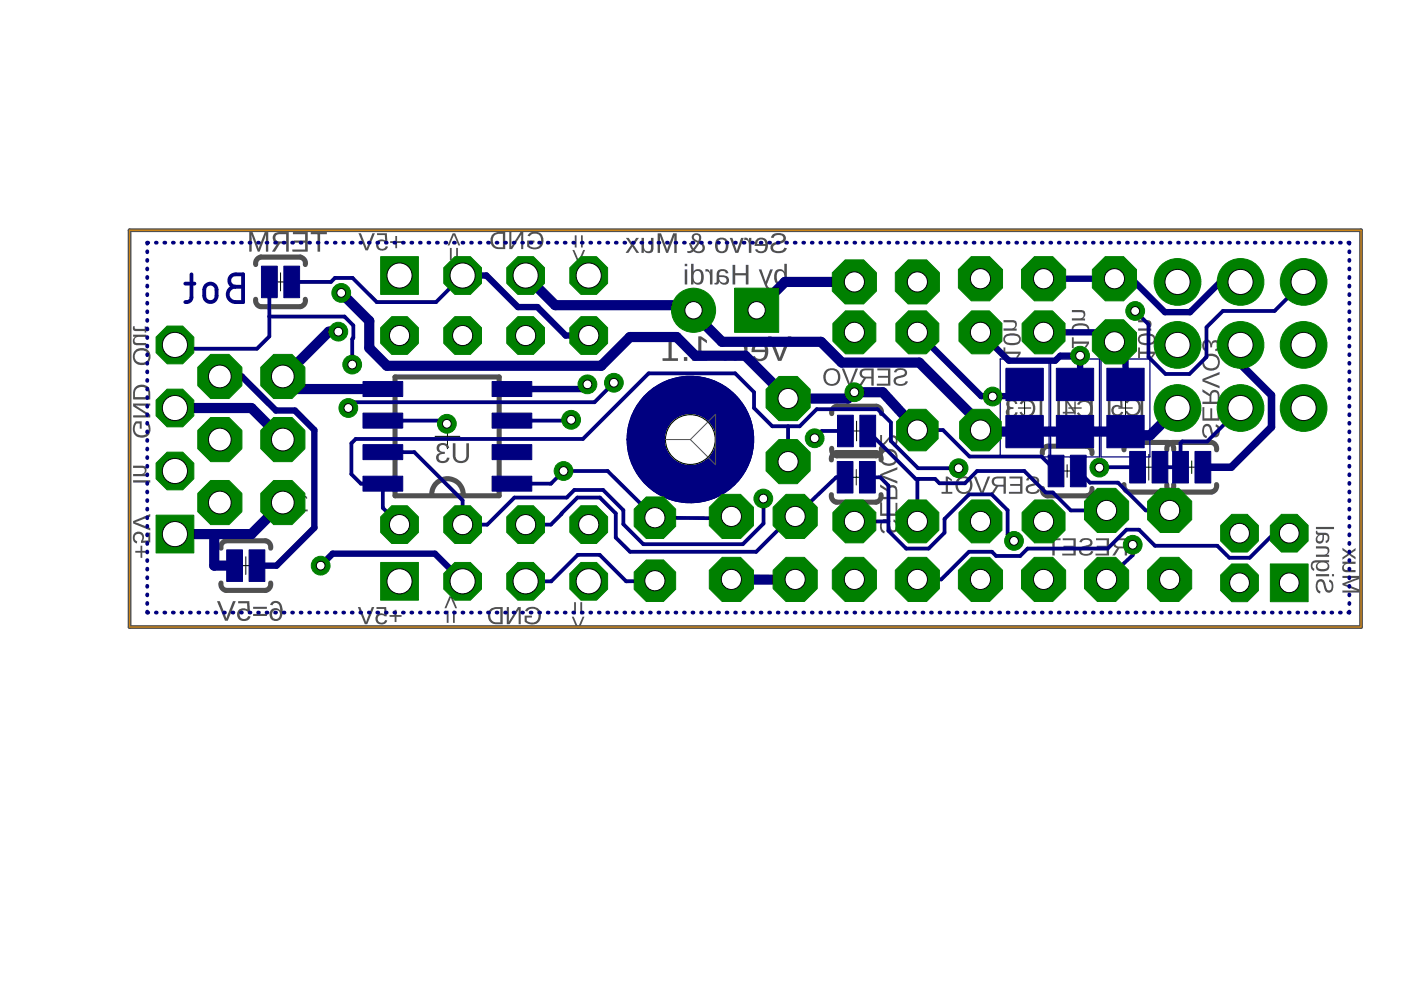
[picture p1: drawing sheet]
<svg xmlns="http://www.w3.org/2000/svg" width="297mm" height="210mm" viewBox="0 0 297 210" stroke-linecap="round" stroke-linejoin="round" font-family="sans-serif">
<g fill="none" stroke="#000" stroke-width=".21">
<path d="M57.6 59.8h3.8M59.5 57.8v3.9M92.2 92.5h5.3M94.9 89.9v5.2M179.5 91.4h4.2M181.5 99.6v3.2M181.6 89.3v4.2M215.9 86.5h2.7M217.2 85.2v2.6M224.9 99.9h2.7M226.3 98.5v2.7M226.6 86.5h2.7"/>
<path d="M227.9 85.2v2.6M237.2 86.5h2.9M238.6 85.1v2.8M240.9 99.1h5.4M243.6 96.4v5.4M251.3 99.1h2.7M252.7 97.7v2.7M50.2 119.9h3.8M52.1 118v3.8M179.9 101.2h3.3"/>
</g>
<g fill="#505050">
<path d="M163.7 49.8l-.3 .6 .6 .1a1.22 1.22 0 0 1 2.1-.2 .9 .9 0 0 1-1.2 .9l-.2 .1a1.2 1.2 0 0 0-1.3 1.1 1.2 1.2 0 0 0 1.3 1.3 1.72 1.72 0 0 0 2.1-1.1l-.5-.1a1.4 1.4 0 0 1-2.4 .2 1.03 1.03 0 0 1 1.3-1 1.19 1.19 0 0 0 1.2-.6 1.19 1.19 0 0 0-.2-1.4 2.42 2.42 0 0 0-2.5 .1zM160.3 50.8l-.3 .8v.5h2.3a.93 .93 0 0 1-.6 1.1 .93 .93 0 0 1-1.2-.4l-.4 .1a1.51 1.51 0 0 0 1.9 .7 1.51 1.51 0 0 0 .8-2 1.42 1.42 0 0 0-1-1.2 1.42 1.42 0 0 0-1.5 .4zM160.8 51a.87 .87 0 0 1 1-.1 .87 .87 0 0 1 .5 .8h-1.8zM157.8 50.4v.5a.8 .8 0 0 1 .8 .2 .8 .8 0 0 1 .2 .9v1.6h.5v-3.2h-.5v.7a.76 .76 0 0 0-1-.7zM154.7 50.4l1.2 3.2h.6l1.2-3.2h-.6l-.9 2.8-.9-2.8zM151.9 50.8a1.74 1.74 0 0 0 1.1 2.9 1.38 1.38 0 0 0 1.4-1.7 1.47 1.47 0 0 0-.8-1.5 1.47 1.47 0 0 0-1.7 .3zM152.5 50.9a.94 .94 0 0 1 1.1 .1 .94 .94 0 0 1 .3 1 .93 .93 0 0 1-.9 1.3 .93 .93 0 0 1-.8-1.3l.1-.8zM146.9 49.7a.98 .98 0 0 0-.2 1 .98 .98 0 0 0 .9 .6l.3 .1-.9 1.3-.5-1.3-.4 .2 .6 1.4-.4 .2h-.6v.4h.7l.6-.3a1.53 1.53 0 0 0 2.4-.4 1.34 1.34 0 0 0-1-1.6l.1-.2a1.08 1.08 0 0 0-.1-1.4 1.08 1.08 0 0 0-1.5 0zM147.3 49.9a.64 .64 0 0 1 .8 .1 .64 .64 0 0 1 0 .8l-.1 .3a.83 .83 0 0 1-.7-1.2zM148.3 51.6a.89 .89 0 0 1 .5 1.4 .89 .89 0 0 1-1.5 0zM139.4 49.5v4.1h.5v-3.6l1.3 3.6h.4l1.4-3.6v3.6h.5v-4.1h-.8l-1.3 3.5-1.2-3.5zM136 50.4v3.2h.5v-.5a1.07 1.07 0 0 0 1.2 .5 1.07 1.07 0 0 0 .8-1v-2.2h-.5v2.1a.77 .77 0 0 1-.8 .8 .77 .77 0 0 1-.7-1v-1.9zM132.7 50.4l1.1 1.6-1.2 1.6h.6l.9-1.3 .8 1.3h.6l-1.1-1.6 1.1-1.6h-.6l-.8 1.3-.8-1.3z"/>
<path d="M164.6 57.3a2.22 2.22 0 0 0 .3 3 1.1 1.1 0 0 0 1.4-.5v.5h.5v-4.4h-.5v1.7a1.15 1.15 0 0 0-1.7-.3zM165 57.6a.91 .91 0 0 1 1.1 .1 .91 .91 0 0 1 .2 1 .86 .86 0 0 1-.3 1.1 .86 .86 0 0 1-1.1-.1 2.34 2.34 0 0 1 .1-2.1zM160.9 57.1l1.2 3.2a1.33 1.33 0 0 0 1.6 1.2v-.4h-.3a.98 .98 0 0 1-.8-.8l1.3-3.2h-.6l-1 2.6-.9-2.6zM155.3 56.2v4.1h.6v-1.9h2.2v1.9h.6v-4.1h-.6v1.7h-2.2v-1.7zM152.2 57.3l-.2 .5-.1 1.9-.1 .2-.3 .1v.3a.64 .64 0 0 0 .7 0 .64 .64 0 0 0 .3-.6 1.15 1.15 0 0 0 1 .7 1.15 1.15 0 0 0 1-.7 1.1 1.1 0 0 0-1.3-1.3h-.7a.73 .73 0 0 1 .5-.9 .73 .73 0 0 1 .9 .5l.5-.1a1.39 1.39 0 0 0-2.2-.6zM152.5 58.7h.6a.65 .65 0 0 1 .9 .4 .65 .65 0 0 1-.5 .9 1.02 1.02 0 0 1-1-1.3zM149.6 57.1v.5a.8 .8 0 0 1 .8 .2 .8 .8 0 0 1 .1 .8v1.7h.6v-3.2h-.5l-.1 .7a.76 .76 0 0 0-.9-.7zM146.5 55.9v4.4h.5v-.5a1.22 1.22 0 0 0 1.6 .4 1.22 1.22 0 0 0 .6-1.5 1.26 1.26 0 0 0-.4-1.3 1.26 1.26 0 0 0-1.4-.2l-.4 .4v-1.7zM147.4 57.6a.79 .79 0 0 1 .9 0 .79 .79 0 0 1 .3 .8v.7a.8 .8 0 0 1-.8 .9 .8 .8 0 0 1-.7-1v-1zM145.2 55.9v.5h.5v-.5zM145.2 57.1v3.2h.5v-3.2z"/>
<path d="M162.8 71.3l2.1 5.2h.8l2.1-5.2h-.7l-1.8 4.6-1.7-4.6zM159.8 73l-.4 .9-.1 .8h2.9a1.16 1.16 0 0 1-.7 1.3 1.16 1.16 0 0 1-1.5-.5l-.5 .1a1.84 1.84 0 0 0 2.2 .9 1.84 1.84 0 0 0 1.2-2 1.8 1.8 0 0 0-1-1.9 1.8 1.8 0 0 0-2.1 .4zM160.4 73.2a1.09 1.09 0 0 1 1.2-.2 1.09 1.09 0 0 1 .6 1.1h-2.2zM156.6 72.5v.6a1 1 0 0 1 1 .3 1 1 0 0 1 .2 1v2.1h.7v-4h-.6l-.1 .8a.96 .96 0 0 0-1.2-.8zM155.5 75.7v.8h.7v-.8zM153.4 72.5v.8h.7v-.8zM153.4 75.7v.8h.7v-.8zM148 71.3v4.6h-1.2v.6h3.2v-.6h-1.3v-4l1.2 .9v-.6l-1.2-.9zM145 75.7v.8h.7v-.8zM141.7 71.3v4.6h-1.2v.6h3.2v-.6h-1.3v-4l1.2 .9v-.6l-1.2-.9z"/>
<path d="M65.9 49.2v.5h1.4v3.7h.6v-3.7h1.4v-.5zM62.1 49.2v.5h2.6v1.3h-2.4v.4h2.4v1.5h-2.7v.5h3.3v-4.2zM58.2 49.5a1.18 1.18 0 0 0-.3 1.2 1.18 1.18 0 0 0 .9 .9l-1.2 1.8h.7l1.1-1.8h1.3v1.8h.5v-4.2h-2.3zM58.6 49.8l.5-.1h1.6v1.5h-1.4a.78 .78 0 0 1-.8-.4 .78 .78 0 0 1 .1-1zM52.8 49.2v4.2h.5v-3.7l1.4 3.7h.3l1.4-3.7v3.7h.5v-4.2h-.8l-1.3 3.5-1.2-3.5z"/>
<path d="M189.8 78.4l-.3 .5 .5 .1a1.02 1.02 0 0 1 .9-.6 1.02 1.02 0 0 1 .9 .6 1.59 1.59 0 0 1-1.5 .8 1.01 1.01 0 0 0-.9 1.1 1.01 1.01 0 0 0 1.2 .9h.4a1.39 1.39 0 0 0 1.5-.9l-.5-.1a1.23 1.23 0 0 1-2 .2 .9 .9 0 0 1 1-.9 1.08 1.08 0 0 0 1.2-1.6 1.92 1.92 0 0 0-2.4-.1zM186 78.1v.4h2.3v1.2h-2.1v.4h2.1v1.3h-2.4v.4h2.9v-3.7zM182.6 78.4a1.04 1.04 0 0 0-.3 1.1 1.04 1.04 0 0 0 .8 .7l-1 1.6h.6l.9-1.6h1.1v1.6h.5v-3.7h-2zM183 78.7l.3-.2h1.4v1.4h-1.1a.69 .69 0 0 1-.8-.4 .69 .69 0 0 1 .2-.8zM178.4 78.1l1.5 3.7h.5l1.5-3.7h-.5l-1.2 3.2-1.2-3.2zM175.1 78.5a1.91 1.91 0 0 0-.1 2.7 1.91 1.91 0 0 0 2.8 0 1.91 1.91 0 0 0-.1-2.6 1.91 1.91 0 0 0-2.6-.1zM175.4 78.9a1.44 1.44 0 0 1 2.3 .7 1.44 1.44 0 0 1-1.6 1.8 1.57 1.57 0 0 1-.7-2.5z"/>
<path d="M57.7 127.6l-.4 .6 .5 .1a.83 .83 0 0 1 .9-.4 .83 .83 0 0 1 .6 .9l.1 .7a1.28 1.28 0 0 0-1.7-.4 1.28 1.28 0 0 0-.5 1.7 1.4 1.4 0 0 0 1.7 .8 1.4 1.4 0 0 0 1-1.5 2.2 2.2 0 0 0-1.1-2.7zM57.9 129.6a.91 .91 0 0 1 1.3 0 .91 .91 0 0 1-.1 1.3 .85 .85 0 0 1-1.1 .2 .85 .85 0 0 1-.3-1.1zM53.7 128.7v.4h2.9v-.4zM53.7 130.2v.4h2.9v-.4zM50.5 127.5v.4h1.9l.1 1.3a1.4 1.4 0 0 0-2.3 1 1.4 1.4 0 0 0 2.1 1.4l.6-.4 .2-.5-.5-.1a.93 .93 0 0 1-1.4 .4 .93 .93 0 0 1-.1-1.4 .93 .93 0 0 1 1.4 .1h.5l-.1-2.2zM46 127.5l1.7 4.1h.6l1.7-4.1h-.6l-1.4 3.6-1.4-3.6z"/>
<path d="M216.5 85.1l-.3 .5 .5 .1a1.29 1.29 0 0 1 1.6-.5 1.29 1.29 0 0 1 .7 1.7 1.26 1.26 0 0 1-1.1 1.1 1.26 1.26 0 0 1-1.3-.7l-.4 .2a1.83 1.83 0 0 0 2.4 .7 1.83 1.83 0 0 0 .8-2.4 1.85 1.85 0 0 0-2.9-.7zM213.6 84.9a.9 .9 0 0 0-.2 1 .9 .9 0 0 0 .7 .6 .98 .98 0 0 0-.8 1.2 .98 .98 0 0 0 1.2 .7l.6-.1 .5-.3 .2-.6h-.5a.75 .75 0 0 1-1 .7 .75 .75 0 0 1-.3-1.2l.9-.2v-.4a.69 .69 0 0 1-1-.3 .69 .69 0 0 1 .4-.9l.7 .1 .2 .5 .5-.1a1.25 1.25 0 0 0-2.1-.7z"/>
<path d="M212.8 73.7v2.2h.3v-.9h2.8l-.5 .8h.4l.6-.8v-.4h-3.3v-.9zM213 71.2a1.25 1.25 0 0 0-.1 1.4 1.25 1.25 0 0 0 1.2 .6 1.81 1.81 0 0 0 2.3-1 1.26 1.26 0 0 0-1.4-1.5l-1.2 .1zM213.2 71.5a2.81 2.81 0 0 1 2.7 0 .83 .83 0 0 1 0 .9 .83 .83 0 0 1-1 .3 1.4 1.4 0 0 1-1.8-.8zM212.8 67.9v.4h1.7a.67 .67 0 0 1 .7 .8 .67 .67 0 0 1-.8 .5h-1.6v.5h2.7v-.4h-.4a.94 .94 0 0 0 .5-1.1 .94 .94 0 0 0-1-.7z"/>
<path d="M228.7 85.2l-.3 .5 .4 .2a1.29 1.29 0 0 1 1.7-.6 1.29 1.29 0 0 1 .6 1.7 1.26 1.26 0 0 1-1 1.1 1.26 1.26 0 0 1-1.4-.7l-.4 .2a1.83 1.83 0 0 0 2.5 .8 1.83 1.83 0 0 0 .8-2.5 1.85 1.85 0 0 0-2.9-.7zM225.8 84.9v2.4h-.5v.4h.5v.8h.5v-.8h1.7v-.4l-1.7-2.4zM226.3 85.4l1.3 1.9h-1.3z"/>
<path d="M227.3 71.5v2.3h.4v-.9h2.8l-.6 .8h.4l.6-.9v-.4h-3.2v-.9zM227.5 69a1.25 1.25 0 0 0-.1 1.4 1.25 1.25 0 0 0 1.2 .6 1.81 1.81 0 0 0 2.3-.9 1.26 1.26 0 0 0-1.4-1.5h-1.2zM227.8 69.3a2.81 2.81 0 0 1 2.6 0 .83 .83 0 0 1 0 1 .83 .83 0 0 1-.9 .3 1.4 1.4 0 0 1-1.9-.8zM227.3 65.7v.5h1.7a.67 .67 0 0 1 .7 .7 .67 .67 0 0 1-.8 .6h-1.6v.5h2.8v-.5h-.5a.94 .94 0 0 0 .5-1.1 .94 .94 0 0 0-1-.7z"/>
<path d="M238.9 84.9l-.3 .5 .5 .1a1.29 1.29 0 0 1 1.6-.5 1.29 1.29 0 0 1 .7 1.7 1.26 1.26 0 0 1-1.1 1.1 1.26 1.26 0 0 1-1.3-.7l-.5 .2a1.83 1.83 0 0 0 2.5 .7 1.83 1.83 0 0 0 .8-2.4 1.85 1.85 0 0 0-2.9-.7zM235.8 84.5v.4h1.7l.1 1.2a1.23 1.23 0 0 0-2 1 1.23 1.23 0 0 0 1.9 1l.4-.3 .2-.4-.4-.1a.81 .81 0 0 1-1.2 .4 .81 .81 0 0 1-.2-1.3 .81 .81 0 0 1 1.3 .1h.4l-.1-2z"/>
<path d="M241.3 73.7v2.2h.4v-.9h2.8l-.6 .8h.4l.6-.8v-.4h-3.2v-.9zM241.5 71.2a1.25 1.25 0 0 0-.1 1.4 1.25 1.25 0 0 0 1.3 .6 1.81 1.81 0 0 0 2.3-1 1.26 1.26 0 0 0-1.4-1.5l-1.3 .1zM241.8 71.5a2.81 2.81 0 0 1 2.7 0 .83 .83 0 0 1-.1 .9 .83 .83 0 0 1-.9 .3 1.4 1.4 0 0 1-1.9-.8zM241.3 67.9v.4h1.8a.67 .67 0 0 1 .7 .8 .67 .67 0 0 1-.9 .5h-1.6v.5h2.8v-.4h-.5a.94 .94 0 0 0 .5-1.1 .94 .94 0 0 0-.9-.7z"/>
<path d="M217.8 101.3l-.3 .5 .5 .1a1.02 1.02 0 0 1 .9-.5 1.02 1.02 0 0 1 1 .5 1.59 1.59 0 0 1-1.6 .8 1.01 1.01 0 0 0-.9 1.2 1.01 1.01 0 0 0 1.2 .8h.4a1.39 1.39 0 0 0 1.5-.9l-.5-.1a1.23 1.23 0 0 1-2 .2 .9 .9 0 0 1 1.1-.9 1.08 1.08 0 0 0 1.1-1.6 1.92 1.92 0 0 0-2.4-.1zM214 101v.4h2.3v1.2h-2.1v.4h2.1v1.3h-2.4v.4h2.9v-3.7zM210.6 101.3a1.04 1.04 0 0 0-.3 1.1 1.04 1.04 0 0 0 .8 .7l-1 1.6h.6l.9-1.5h1.2v1.5h.5v-3.7l-2.1 .1zM211 101.6l.3-.1 1.5-.1v1.4h-1.2a.69 .69 0 0 1-.8-.4 .69 .69 0 0 1 .2-.8zM206.5 101l1.4 3.7h.6l1.4-3.7h-.5l-1.2 3.2-1.2-3.2zM203.2 101.4a1.91 1.91 0 0 0-.2 2.8 1.91 1.91 0 0 0 2.8-.1 1.91 1.91 0 0 0-.1-2.6 1.91 1.91 0 0 0-2.5-.1zM203.4 101.8a1.44 1.44 0 0 1 2.3 .7 1.44 1.44 0 0 1-1.6 1.8 1.57 1.57 0 0 1-.7-2.5zM200.5 101v3.3h-.9v.4h2.3v-.4h-.9v-2.8l.8 .6v-.5l-.9-.6z"/>
<path d="M96 94v2.6a1.72 1.72 0 0 0 1.7 1.6 1.72 1.72 0 0 0 1.7-1.6v-2.6h-.5v2.6a1.15 1.15 0 0 1-1.2 1.1 1.15 1.15 0 0 1-1.1-1.2v-2.5zM92.9 94.2a1.03 1.03 0 0 0-.3 1.1 1.03 1.03 0 0 0 .8 .7 1.11 1.11 0 0 0-.9 1.3 1.11 1.11 0 0 0 1.4 .9 1.27 1.27 0 0 0 1.4-1.1l-.5-.1a.85 .85 0 0 1-1.2 .8 .85 .85 0 0 1-.3-1.4l1-.2v-.4a.8 .8 0 0 1-1-.3 .8 .8 0 0 1 .2-1.1 .83 .83 0 0 1 1.2 .6h.5a1.44 1.44 0 0 0-2.3-.8z"/>
<path d="M255.4 90a1.99 1.99 0 0 0 .1 2.8l.3 .1 .1-.5a1.23 1.23 0 0 1-.2-2 .9 .9 0 0 1 .9 1.1 1.08 1.08 0 0 0 1.6 1.1 1.84 1.84 0 0 0-.1-2.5l-.3-.1-.1 .4a1.02 1.02 0 0 1 .6 1 1.02 1.02 0 0 1-.6 .9 1.59 1.59 0 0 1-.8-1.6 .98 .98 0 0 0-1.5-.7zM254.9 86.3v2.9h3.7v-2.8h-.4v2.3h-1.2v-2.1h-.4v2.1h-1.3v-2.4zM254.9 82.5v.6l1.5 .9v1.2h-1.5v.5h3.7v-1.8a1.06 1.06 0 0 0-.9-1.2 1.06 1.06 0 0 0-1.2 .9zM257 83.4a.68 .68 0 0 1 .8-.2 .68 .68 0 0 1 .4 .8v1.2h-1.4l.1-1.5zM254.9 80.3v.6l3.7 1.4v-.5l-3.2-1.2 3.2-1.2v-.5zM255.3 75.6a1.9 1.9 0 0 0 .1 2.5 1.9 1.9 0 0 0 2.5 .2 1.9 1.9 0 0 0 .2-2.8 1.9 1.9 0 0 0-2.8 .1zM255.7 75.8a1.51 1.51 0 0 1 1.7-.2 1.51 1.51 0 0 1 .8 1.5 1.49 1.49 0 0 1-1.7 1 1.49 1.49 0 0 1-1.2-1.6zM255.2 72.3a1.37 1.37 0 0 0 .7 2.2v-.5a.75 .75 0 0 1-.7-1 .75 .75 0 0 1 1.2-.3l.2 .9h.4a.69 .69 0 0 1 .3-.9 .69 .69 0 0 1 .9 .4l-.1 .7-.5 .2 .1 .5a1.2 1.2 0 0 0 .9-1.2 1.2 1.2 0 0 0-.9-1.2l-.6 .2-.3 .6a.92 .92 0 0 0-.6-.9 .92 .92 0 0 0-1 .3z"/>
<path d="M236.3 114.4a1.04 1.04 0 0 0-.3 1.1 1.04 1.04 0 0 0 .9 .7l-1.1 1.6h.6l.9-1.5h1.2v1.5h.5v-3.7l-2 .1zM236.7 114.7l.3-.1 1.5-.1v1.4h-1.2a.69 .69 0 0 1-.8-.4 .69 .69 0 0 1 .2-.8zM232.4 114.1v.4h2.2v1.2h-2.1v.4h2.1v1.3h-2.3v.4h2.8v-3.7zM229.1 114.4l-.3 .5 .5 .1a1.02 1.02 0 0 1 .9-.5 1.02 1.02 0 0 1 1 .5 1.59 1.59 0 0 1-1.6 .8 1.01 1.01 0 0 0-.9 1.2 1.01 1.01 0 0 0 1.2 .8h.4a1.39 1.39 0 0 0 1.5-.9l-.5-.1a1.23 1.23 0 0 1-2 .2 .9 .9 0 0 1 1.1-.9 1.08 1.08 0 0 0 1.1-1.6 1.92 1.92 0 0 0-2.4-.1zM225.3 114.1v.4h2.3v1.2h-2.1v.4h2.1v1.3h-2.4v.4h2.9v-3.7zM221.9 114.1v.4h1.2v3.3h.5v-3.3h1.3v-.4z"/>
<path d="M187.1 110.2a1.99 1.99 0 0 0 .1 2.8l.3 .1 .1-.5a1.23 1.23 0 0 1-.2-2 .9 .9 0 0 1 .9 1.1 1.08 1.08 0 0 0 1.6 1.1 1.84 1.84 0 0 0-.1-2.6l-.3-.1-.1 .5a1.02 1.02 0 0 1 .5 .9 1.02 1.02 0 0 1-.5 .9 1.59 1.59 0 0 1-.8-1.5 .98 .98 0 0 0-1.5-.7zM186.6 106.5v2.9h3.7v-2.8h-.4v2.3h-1.2v-2.1h-.4v2.1h-1.3v-2.4zM186.6 102.7v.6l1.5 .9v1.2h-1.5v.4h3.7v-1.7a1.06 1.06 0 0 0-.9-1.2 1.06 1.06 0 0 0-1.2 .8zM188.7 103.6a.68 .68 0 0 1 .8-.2 .68 .68 0 0 1 .4 .8v1.2h-1.4v-1.5zM186.6 100.5v.5l3.7 1.5v-.5l-3.2-1.2 3.2-1.2v-.6zM187 95.8a1.9 1.9 0 0 0 0 2.5 1.9 1.9 0 0 0 2.6 .2 1.9 1.9 0 0 0 .2-2.8 1.9 1.9 0 0 0-2.8 .1zM187.4 96a1.51 1.51 0 0 1 1.7-.3 1.51 1.51 0 0 1 .8 1.6 1.49 1.49 0 0 1-1.7 1 1.49 1.49 0 0 1-1.2-1.6zM186.6 92.2v2.4a3.2 3.2 0 0 0 2-1.5 .72 .72 0 0 1 1.2-.1 .72 .72 0 0 1-.5 1.1l.1 .5a1.19 1.19 0 0 0 .9-1.2 1.19 1.19 0 0 0-1-1.1 2.86 2.86 0 0 0-1.8 1.4l-.5 .4v-1.9z"/>
</g>
<path d="M213.8 84.5v4M220.7 84.6v3.9M224.5 84.5v4M231.4 84.6v3.9M235.2 84.5v4M242.1 84.6v3.9" fill="none" stroke="#505050" stroke-width=".55"/>
<g fill="#505050" stroke="#505050" stroke-width=".21">
<path d="M213.4 80.8h7.6v3.9h-7.6z"/>
<path d="M213.4 88.4h7.6v3.9h-7.6z"/>
<path d="M224.1 80.8h7.6v3.9h-7.6z"/>
<path d="M224.1 88.4h7.6v3.9h-7.6z"/>
<path d="M234.8 80.8h7.6v3.9h-7.6z"/>
<path d="M234.8 88.4h7.6v3.9h-7.6z"/>
<path d="M78.5 101.2h4.8v2.7h-4.8z"/>
<path d="M78.5 94.6h4.8v2.6h-4.8z"/>
<path d="M78.5 87.9h4.8v2.6h-4.8z"/>
<path d="M78.5 81.2h4.8v2.6h-4.8z"/>
<path d="M106.4 81.2h4.8v2.6h-4.8z"/>
<path d="M106.4 87.9h4.8v2.6h-4.8z"/>
<path d="M106.4 94.6h4.8v2.6h-4.8z"/>
<path d="M106.4 101.2h4.8v2.7h-4.8z"/>
</g>
<path d="M83.8 79.9v25.2M105.8 79.9v25.2" fill="none" stroke="#505050" stroke-width="1.1"/>
<g fill="#505050">
<path d="M63.8 104.8h.5l.8 .6v.4l-.8-.6v2.8h.9v.4h-2.3v-.4h.9z"/>
<path d="M83.8 50v1.1h-1.1v.4h1.1v1.1h.4v-1.1h1.1v-.4h-1.1v-1.1zM79.9 49.4v.4h1.7l.1 1.2a1.23 1.23 0 0 0-2 1 1.23 1.23 0 0 0 1.9 1l.4-.3 .2-.4-.4-.1a.81 .81 0 0 1-1.2 .4 .81 .81 0 0 1-.2-1.3 .81 .81 0 0 1 1.3 .1h.4l-.1-2zM76 49.4l1.5 3.7h.5l1.5-3.7h-.5l-1.3 3.3-1.2-3.3z"/>
<path d="M83.7 129.3v1.1h-1.1v.4h1.1v1.1h.4v-1.1h1.1v-.4h-1.1v-1.1zM79.8 128.7v.4h1.7v1.2a1.23 1.23 0 0 0-1.9 .9 1.23 1.23 0 0 0 1.9 1.1l.4-.3 .2-.5h-.5a.81 .81 0 0 1-1.2 .3 .81 .81 0 0 1-.1-1.2 .81 .81 0 0 1 1.2 .1h.5l-.1-2zM75.9 128.7l1.5 3.7h.5l1.5-3.7h-.6l-1.2 3.2-1.2-3.2z"/>
<path d="M111.7 129l-.4 .5 .5 .2a1.34 1.34 0 0 1 1.7-.5 1.34 1.34 0 0 1 .7 1.6 1.46 1.46 0 0 1-2.5 .8v-.7h1.1v-.4h-1.6v1.3a1.99 1.99 0 0 0 2.9 .2 1.99 1.99 0 0 0 .1-2.9 2.13 2.13 0 0 0-2.5-.1zM107.5 128.7v3.7h.5l2-3.1v3.1h.4v-3.7h-.6l-1.9 3.1v-3.1zM104 129.2a1.86 1.86 0 0 0-.5 2 1.86 1.86 0 0 0 1.7 1.2h1.4v-3.7a3.5 3.5 0 0 0-2.6 .5zM104.3 129.5l.8-.4h1v2.9h-.8a1.46 1.46 0 0 1-1.3-1 1.46 1.46 0 0 1 .3-1.5z"/>
<path d="M112.2 49.5l-.3 .5 .4 .1a1.34 1.34 0 0 1 1.7-.4 1.34 1.34 0 0 1 .7 1.6 1.46 1.46 0 0 1-2.5 .8v-.7h1.1v-.4h-1.5v1.3a1.99 1.99 0 0 0 2.8 .2 1.99 1.99 0 0 0 .1-2.9 2.13 2.13 0 0 0-2.5-.1zM108 49.2v3.6h.6l1.9-3.1v3.1h.4v-3.6h-.5l-2 3.1v-3.1zM104.5 49.6a1.86 1.86 0 0 0-.4 2.1 1.86 1.86 0 0 0 1.7 1.1h1.3v-3.6a3.5 3.5 0 0 0-2.6 .4zM104.9 49.9l.7-.3h1v2.8h-.8a1.46 1.46 0 0 1-1.3-.9 1.46 1.46 0 0 1 .4-1.6z"/>
<path d="M96.7 52.6v2.5h.4v-2.5zM95.4 52.6v2.5h.4v-2.5zM96 49.5l-1.1 2.5h.4l.9-2.2 1 2.2h.4l-1.1-2.5z"/>
<path d="M96 129.5v2.6h.4v-2.6zM94.7 129.5v2.6h.4v-2.6zM95.3 126.4l-1.1 2.6h.4l1-2.3 .9 2.3h.4l-1.1-2.6z"/>
<path d="M121.2 130.8l1.1 2.5h.5l1.1-2.5h-.4l-.9 2.2-1-2.2zM123 127.7v2.5h.4v-2.5zM121.7 127.7v2.5h.4v-2.5z"/>
<path d="M121.4 53l1 2.6h.6l1.1-2.6h-.4l-1 2.2-.9-2.2zM123.2 49.9v2.6h.4v-2.6zM121.9 49.9v2.6h.3v-2.6z"/>
<path d="M28.7 116.8v.4h1.1v1.1h.4v-1.1h1.1v-.4h-1.1v-1.1h-.4v1.1zM28.5 113.1a1.34 1.34 0 0 0 .5 2.1l.1-.4a.81 .81 0 0 1-.4-1.2 .81 .81 0 0 1 1.3-.2 .81 .81 0 0 1-.1 1.3v.4l2-.1v-2.1h-.4v1.7h-1.2a1.2 1.2 0 0 0-.1-1.6 1.2 1.2 0 0 0-1.7 .1zM28.2 110.5v.5l3.7 1.5v-.5l-3.2-1.3 3.2-1.2v-.5z"/>
<path d="M28.2 101.8v.5h3.7v-.5zM28.2 98.7v.5h1.8a.67 .67 0 0 1 .7 .7 .67 .67 0 0 1-.9 .6h-1.6v.5h2.8v-.5h-.5a.94 .94 0 0 0 .5-1.1 .94 .94 0 0 0-.9-.7z"/>
<path d="M28.8 89.3a1.99 1.99 0 0 0-.2 2.9 1.99 1.99 0 0 0 2.8 .1 1.91 1.91 0 0 0-.3-2.9l-.2 .5a1.34 1.34 0 0 1 .5 1.7 1.34 1.34 0 0 1-1.7 .7 1.46 1.46 0 0 1-.7-2.5h.6v1.1h.4v-1.6zM28.2 85.6v.5l3.1 2h-3.1v.4h3.7v-.6l-3.2-1.9h3.2v-.4zM28.6 82.1l-.2 .3a3.8 3.8 0 0 0-.2 2.3h3.7a3.5 3.5 0 0 0-.5-2.6 2.04 2.04 0 0 0-2.8 0zM28.9 82.5a1.46 1.46 0 0 1 1.6-.4 1.46 1.46 0 0 1 1 1.4v.7h-2.9v-1.1z"/>
<path d="M28.6 74.4a1.9 1.9 0 0 0 0 2.5 1.9 1.9 0 0 0 2.5 .2 1.9 1.9 0 0 0 .3-2.8 1.9 1.9 0 0 0-2.8 .1zM29 74.6a1.51 1.51 0 0 1 1.7-.2 1.51 1.51 0 0 1 .8 1.5 1.49 1.49 0 0 1-1.7 1 1.49 1.49 0 0 1-1.2-1.6zM28.2 71v.4h.5a.94 .94 0 0 0-.5 1.1 .94 .94 0 0 0 .9 .7h1.9v-.5h-1.8a.67 .67 0 0 1-.7-.7 .67 .67 0 0 1 .9-.6h1.6v-.4zM28.2 69.2v.4a.53 .53 0 0 0 .6 .6h1.9v.3h.3v-.3l.6-.2v-.3h-.6v-.5h-.3v.5h-2l-.1-.1v-.4z"/>
<path d="M284.6 122.1v.4h3.2l-3.2 1.2v.3l3.2 1.2h-3.2v.4h3.7v-.6l-3.1-1.1 3.1-1.2v-.6zM284.6 119.1v.4h.5a.94 .94 0 0 0-.5 1.1 .94 .94 0 0 0 .9 .7h1.9v-.4h-1.8a.67 .67 0 0 1-.7-.8 .67 .67 0 0 1 .9-.5h1.6v-.5zM284.6 116.1v.6l1.2 .7-1.2 .8v.5l1.5-1 1.3 .9v-.5l-1.1-.7 1.1-.7v-.5l-1.3 .9z"/>
<path d="M279.4 123a1.99 1.99 0 0 0 .1 2.7l.4 .1 .1-.4a1.23 1.23 0 0 1-.2-2.1 .9 .9 0 0 1 .9 1.1 1.08 1.08 0 0 0 1.6 1.1 1.84 1.84 0 0 0-.2-2.5l-.2-.1-.1 .5a1.02 1.02 0 0 1 .5 .9 1.02 1.02 0 0 1-.5 .9 1.59 1.59 0 0 1-.8-1.5 .98 .98 0 0 0-1.6-.7zM282.4 121.7v.5h.4v-.5zM279 121.7v.5h2.8v-.5zM278.1 119.2a1.19 1.19 0 0 0 .5 1.8l.1-.4a.7 .7 0 0 1-.4-.9 .7 .7 0 0 1 .8-.5h.4a1.05 1.05 0 0 0-.4 1.4 1.05 1.05 0 0 0 1.3 .5 1.06 1.06 0 0 0 1.3-.5 1.06 1.06 0 0 0-.4-1.4h.5v-.4h-3.1zM279.6 119.5a1.26 1.26 0 0 1 1.9 .5v.2a1.45 1.45 0 0 1-2.1 0v-.4zM279 115.8v.5h1.8a.67 .67 0 0 1 .7 .7 .67 .67 0 0 1-.9 .6h-1.6v.5h2.8v-.5h-.5a.94 .94 0 0 0 .5-1.1 .94 .94 0 0 0-.9-.7zM279 112.5v.6l.5 .3a.91 .91 0 0 0-.4 1.4 .91 .91 0 0 0 1.5-.1l.1-1.3a.64 .64 0 0 1 .8 .5 .64 .64 0 0 1-.4 .8v.4a1.12 1.12 0 0 0 .8-1.1 1.12 1.12 0 0 0-1-1l-1.4-.1-.2-.1v-.3zM279.5 113.7l.4-.2 .5-.1v.5a.59 .59 0 0 1-.2 .8 .59 .59 0 0 1-.8-.2 .59 .59 0 0 1 .1-.8zM279 111.7v.5h3.8v-.5z"/>
</g>
<path d="M27.5 48.8h261.1v84.1h-261.1z" fill="none" stroke="#505050" stroke-width=".8"/>
<g fill="none" stroke="#505050" stroke-width="1.1">
<path d="M54.2 56.1l.1-.9 .4-.4 .6-.3h8.4l.5 .3 .4 .4 .1 .9M54.2 63.5v.6l.3 .5 .8 .4h8.4l.5-.2 .4-.5 .1-.8M83.8 79.9h22M176.3 97.5v-.6l.3-.5 .7-.5h8.5l.7 .5 .3 .5v.6M176.3 95.1l.2 .8 .3 .5 .6 .2h8.4l.6-.2 .4-.5 .1-.8M176.3 87.7l.1-.6 .2-.5 .8-.5h8.4l.6 .3 .4 .4 .1 .9M221 96.2v-.6l.3-.5 .7-.5h8.5l.7 .5 .3 .5v.6M238.3 95.4v-.6l.3-.5 .8-.5h8.4l.7 .5 .3 .5v.6M247.4 95.4v-.6l.3-.5 .8-.5h8.4l.7 .5 .3 .5v.6M46.9 116.2l.1-.8 .4-.5 .5-.2h8.4l.8 .4 .3 .5v.6M83.8 105.1h22M91.5 104.8a3.3 3.3 0 0 1 3.4-3.3 3.3 3.3 0 0 1 3.3 3.3"/>
<path d="M176.3 104.9v.6l.3 .5 .7 .5h8.5l.7-.5 .3-.5v-.6M221 103.5v.7l.3 .5 .7 .4h8.5l.7-.4 .3-.5v-.7M238.3 102.7v.7l.3 .5 .8 .4h8.4l.7-.4 .3-.5v-.7M247.4 102.7v.7l.3 .5 .8 .4h8.4l.5-.2 .4-.5 .1-.9M46.9 123.6l.1 .9 .4 .4 .5 .3h8.4l.8-.5 .3-.5v-.6"/>
</g>
<g fill="#000080" stroke="#000080" stroke-width=".21">
<path d="M136.5 84a13.4 13.4 0 0 1 21.3 2.2 13.4 13.4 0 0 1-7.8 19.9 13.4 13.4 0 0 1-17.1-12.9h7.9a5.5 5.5 0 0 1 8.2-4.8 5.5 5.5 0 0 1 .4 9.4 5.5 5.5 0 0 1-8.5-4.1l-.1-.5h-7.9a13.4 13.4 0 0 1 3.6-9.2z" fill-rule="evenodd"/>
<path d="M136.5 84a13.4 13.4 0 0 1 21.3 2.2 13.4 13.4 0 0 1-7.8 19.9 13.4 13.4 0 0 1-17.1-12.9h7.9a5.5 5.5 0 0 1 8.2-4.8 5.5 5.5 0 0 1 .4 9.4 5.5 5.5 0 0 1-8.5-4.1l-.1-.5h-7.9a13.4 13.4 0 0 1 3.6-9.2z" fill-rule="evenodd"/>
</g>
<path d="M212.1 76.1h10.3v20.8h-10.3zM222.8 76.1h10.3v20.8h-10.3zM233.4 76.1h10.4v20.8h-10.4z" fill="none" stroke="#000080" stroke-width=".28"/>
<g fill="none" stroke="#000080" stroke-width=".8">
<path d="M31.2 53.3v.2M31.2 55.1v.2M31.2 56.9v.2M31.2 58.7v.2M31.4 51.5h-.2v.2M33 51.5h.2M34.8 51.5h.3M36.6 51.5h.3M38.5 51.5h.2M40.3 51.5h.2M40.6 58.2v5.1l-.5 .6-.8 .2M42.1 51.5h.2"/>
<path d="M43.9 51.5h.2M45.7 51.5h.2M47.5 51.5h.2M49 58.5l.6-.3h1.9v5.9a3.3 3.3 0 0 1-2.5-.4 1.63 1.63 0 0 1-.6-1.8 1.63 1.63 0 0 1 1.5-1.1 1.31 1.31 0 0 1-1.2-.9 1.31 1.31 0 0 1 .3-1.4zM49.3 51.5h.2M51.1 51.5h.2M52.9 51.5h.2M54.7 51.5h.2M56.5 51.5h.2M57.1 59.8v11.5l-2.6 2.6h-16.6l-.8-.8M58.3 51.5h.2M60.1 51.5h.2"/>
<path d="M61.9 51.5h.2M63.7 51.5h.2M65.6 51.5h.1M67.4 51.5h.1M69.2 51.5h.2M71 51.5h.2M72.8 51.5h.2M74.6 51.5h.2M76.4 51.5h.2M78.2 51.5h.2M80 51.5h.2M81.8 51.5h.2"/>
<path d="M83.6 51.5h.2M85.4 51.5h.2M87.2 51.5h.2M89 51.5h.2M90.8 51.5h.2M92.6 51.5h.2M94.4 51.5h.2M96.2 51.5h.3M98 51.5h.3M98.1 58.4l-5.6 5.7h-12.6l-5.2-5.2h-3.7l-.8 .9h-8.4M99.9 51.5h.2M101.7 51.5h.2"/>
<path d="M103.5 51.5h.2M105.3 51.5h.2M107.1 51.5h.2M108.9 51.5h.2M110.7 51.5h.2M112.5 51.5h.2M114.3 51.5h.2M116.1 51.5h.2M117.9 51.5h.2M119.7 51.5h.2M121.5 51.5h.2M123.3 51.5h.2"/>
<path d="M125.1 51.5h.2M127 51.5h.1M128.8 51.5h.2M130.6 51.5h.2M132.4 51.5h.2M134.2 51.5h.2M136 51.5h.2M137.8 51.5h.2M139.6 51.5h.2M141.4 51.5h.2M143.2 51.5h.2M145 51.5h.2"/>
<path d="M146.8 51.5h.2M148.6 51.5h.2M150.4 51.5h.2M152.2 51.5h.2M154.1 51.5h.1M155.9 51.5h.1M157.6 51.5h.3M159.5 51.5h.2M161.3 51.5h.2M163.1 51.5h.2M164.9 51.5h.2M166.7 51.5h.2"/>
<path d="M168.5 51.5h.2M170.3 51.5h.2M172.1 51.5h.2M173.9 51.5h.2M175.7 51.5h.2M177.5 51.5h.2M179.3 51.5h.2M181.1 51.5h.2M182.9 51.5h.2M184.7 51.5h.3M186.5 51.5h.3M188.4 51.5h.2"/>
<path d="M190.2 51.5h.2M192 51.5h.2M193.8 51.5h.2M195.6 51.5h.2M197.4 51.5h.2M199.2 51.5h.2M201 51.5h.2M202.8 51.5h.2M204.6 51.5h.2M206.4 51.5h.2M208.2 51.5h.2M210 51.5h.2"/>
<path d="M211.8 51.5h.2M213.6 51.5h.2M215.5 51.5h.1M217.3 51.5h.2M219.1 51.5h.2M220.9 51.5h.2M222.7 51.5h.2M224.5 51.5h.2M226.3 51.5h.2M228.1 51.5h.2M229.9 51.5h.2M231.7 51.5h.2"/>
<path d="M233.5 51.5h.2M235.3 51.5h.2M237.1 51.5h.2M238.9 51.5h.2M240.7 51.5h.2M242.5 51.5h.2M244.3 51.5h.2M246.1 51.5h.3M248 51.5h.2M249.8 51.5h.2M251.6 51.5h.2M253.4 51.5h.2"/>
<path d="M255.2 51.5h.2M257 51.5h.2M258.8 51.5h.2M260.6 51.5h.2M262.4 51.5h.2M264.2 51.5h.2M266 51.5h.2M267.8 51.5h.2M269.6 51.5h.2M271.4 51.5h.2M273.2 51.5h.3M275.1 51.5h.2"/>
<path d="M276.4 59.8l-6.2 6.1h-10.9l-3.5 3.5v6.3l-3.6 3.6h-5.1l-3.6-3.6v-6.9l-2.8-2.9M276.9 51.5h.2M278.7 51.5h.2M280.5 51.5h.2M282.3 51.5h.2M284.1 51.5h.2M285.9 51.5h.2v.2M286.1 53.3v.2M286.1 55.1v.2M286.1 56.9v.2M286.1 58.7v.2M31.2 60.5v.3"/>
<path d="M31.2 62.4v.2M31.2 64.2v.2M31.2 66v.2M31.2 67.8v.2M31.2 69.6v.2M31.2 71.5v.2M31.2 73.3v.2M31.2 75.1v.2M31.2 76.9v.2M31.2 78.7v.3M39.3 60.1h1.9M43.6 60.6a1.3 1.3 0 0 1 1.5-.4 1.3 1.3 0 0 1 .8 1.2 2.38 2.38 0 0 1-.3 2.2 1.31 1.31 0 0 1-1.5 .4 1.31 1.31 0 0 1-.8-1.3 2.58 2.58 0 0 1 .3-2.1z"/>
<path d="M49.9 60.8h1.6M57.1 67.1h15.9l1.9 1.9v2.6l-.2 .3v5.4M286.1 60.5v.3M286.1 62.4v.2M286.1 64.2v.2M286.1 66v.2M286.1 67.8v.2M286.1 69.6v.2M286.1 71.5v.2M286.1 73.3v.2M286.1 75.1v.2M286.1 76.9v.2"/>
<path d="M286.1 78.7v.3M31.2 80.6v.2M31.2 82.4v.2M31.2 84.2v.2M31.2 86v.2M31.2 87.8v.3M31.2 89.6v.3M31.2 91.5v.2M31.2 93.3v.2M31.2 95.1v.2M31.2 96.9v.2M31.2 98.7v.3"/>
<path d="M81.2 89.2h12.9l.6 .7M81.2 95.9h6.6l10.3 10.2v5.1h5.2l5.8-5.7h11.1l1.6-1.6h6.1l4.3 4.3v2.9l4.2 4.3h21.1l4.4-4.4-.1-5.3M121.1 89l-.2 .2h-12.4M130.2 81.2l-4.2 4.1h-50.9l-1.2 1.2M167.1 90.4v7.5M179.2 91.4h-5l-1.5 1.5M184 91.4l10.1 10.1h4.2l.9 1h5.4l2.6-2.6h10l4.5 4.5h1.5l3.8 3.8h7.6M194.5 91.2h5.4l5.6 5.6h15.3l3.1 3.1M203.2 99.3h-8.6l-5.7-5.8v-3.9l-2.8-2.8h-13l-3.6 3.6h-5.8l-3.8-3.9v-3.3l-4-4h-18.4l-13.9 13.9h-48.2l-.9 .9v6.5l2 2.1h4.7v5.1l3.5 3.5M208.7 84l1.8 .1M228.6 99.9l2.5 2.4h5.9l5.9 5.9h5.1M241.2 99.1h-8.1"/>
<path d="M263 86.5l-7.1 7.1h-5.2l-.4 .4v5.1h-4.4M286.1 80.6v.2M286.1 82.4v.2M286.1 84.2v.2M286.1 86v.2M286.1 87.8v.3M286.1 89.6v.3M286.1 91.5v.2M286.1 93.3v.2M286.1 95.1v.2M286.1 96.9v.2M286.1 98.7v.3"/>
<path d="M31.2 100.6v.2M31.2 102.4v.2M31.2 104.2v.2M31.2 106v.2M31.2 107.8v.3M31.2 109.7v.2M31.2 111.5v.2M31.2 113.3v.2M31.2 115.1v.2M31.2 116.9v.2M31.2 118.7v.3M108.5 102.6h8.3l2.7-2.7h9.3l10.1 9.9 15.8 .1 .4-.4"/>
<path d="M179.2 101.2h-1.9l-8.7 8.3-1.2 .4-7.1 7.1h-26.7l-3-3v-5.1l-3.4-3.4h-4.8l-5.6 5.7h-5.4M181.1 110.6h7.3M183.9 101.2h2.7l1.8 1.8v9.5l3.7 3.8h4.8l3.4-3.4v-2.9l5.2-5.2h4.7l3.4 3.4v5.1l1.4 1.4M194.8 101.5l-.3 .3v8.8M240.2 115.5v2.2l-5.6 5.2M273.3 113.1h-3.1l-5.2 5.2h-4.4l-2.5-2.6h-13.2l-3.4-3.4h-2.7l-4 4h-16.9l-1.6 1.6h-5.1l-.9-.9h-4.9l-5.8 5.9h-5.1M286.1 100.6v.2M286.1 102.4v.2M286.1 104.2v.2M286.1 106v.2M286.1 107.8v.3M286.1 109.7v.2"/>
<path d="M286.1 111.5v.2M286.1 113.3v.2M286.1 115.1v.2M286.1 116.9v.2M286.1 118.7v.3M31.2 129.7v.2h.2M31.2 120.6v.2M31.2 122.4v.2M31.2 124.2v.2M31.2 126v.2M31.2 127.8v.3M33 129.9h.2"/>
<path d="M34.8 129.9h.3M36.6 129.9h.3M38.5 129.9h.2M40.3 129.9h.2M42.1 129.9h.2M43.9 129.9h.2M45.7 129.9h.2M47.5 129.9h.2M49.3 129.9h.2M51.1 129.9h.2M52.9 129.9h.2M54.7 129.9h.2"/>
<path d="M56.5 129.9h.2M58.3 129.9h.2M60.1 129.9h.2M61.9 129.9h.2M63.7 129.9h.2M65.6 129.9h.1M67.4 129.9h.1M69.2 129.9h.2M71 129.9h.2M72.8 129.9h.2M74.6 129.9h.2M76.4 129.9h.2"/>
<path d="M78.2 129.9h.2M80 129.9h.2M81.8 129.9h.2M83.6 129.9h.2M85.4 129.9h.2M87.2 129.9h.2M89 129.9h.2M90.8 129.9h.2M92.6 129.9h.2M94.4 129.9h.2M96.2 129.9h.3M98 129.9h.3"/>
<path d="M99.9 129.9h.2M101.7 129.9h.2M103.5 129.9h.2M105.3 129.9h.2M107.1 129.9h.2M108.9 129.9h.2M110.7 129.9h.2M112.5 129.9h.2M114.3 129.9h.2M116.1 129.9h.2M117.9 129.9h.2M119.7 129.9h.2"/>
<path d="M121.5 129.9h.2M123.3 129.9h.2M125.1 129.9h.2M127 129.9h.1M128.8 129.9h.2M130.6 129.9h.2M132.4 129.9h.2M134.2 129.9h.2M136 129.9h.2M137.8 129.9h.2M138.9 123.1l-6.1 .2-5.7-5.7h-4.6l-5.6 5.7h-5.5M139.6 129.9h.2"/>
<path d="M141.4 129.9h.2M143.2 129.9h.2M145 129.9h.2M146.8 129.9h.2M148.6 129.9h.2M150.4 129.9h.2M152.2 129.9h.2M154.1 129.9h.1M155.9 129.9h.1M157.6 129.9h.3M159.5 129.9h.2M161.3 129.9h.2"/>
<path d="M163.1 129.9h.2M164.9 129.9h.2M166.7 129.9h.2M168.5 129.9h.2M170.3 129.9h.2M172.1 129.9h.2M173.9 129.9h.2M175.7 129.9h.2M177.5 129.9h.2M179.3 129.9h.2M181.1 129.9h.2M182.9 129.9h.2"/>
<path d="M184.7 129.9h.3M186.5 129.9h.3M188.4 129.9h.2M190.2 129.9h.2M192 129.9h.2M193.8 129.9h.2M195.6 129.9h.2M197.4 129.9h.2M199.2 129.9h.2M201 129.9h.2M202.8 129.9h.2M204.6 129.9h.2"/>
<path d="M206.4 129.9h.2M208.2 129.9h.2M210 129.9h.2M211.8 129.9h.2M213.6 129.9h.2M215.5 129.9h.1M217.3 129.9h.2M219.1 129.9h.2M220.9 129.9h.2M222.7 129.9h.2M224.5 129.9h.2M226.3 129.9h.2"/>
<path d="M228.1 129.9h.2M229.9 129.9h.2M231.7 129.9h.2M233.5 129.9h.2M235.3 129.9h.2M237.1 129.9h.2M238.9 129.9h.2M240.7 129.9h.2M242.5 129.9h.2M244.3 129.9h.2M246.1 129.9h.3M248 129.9h.2"/>
<path d="M249.8 129.9h.2M251.6 129.9h.2M253.4 129.9h.2M255.2 129.9h.2M257 129.9h.2M258.8 129.9h.2M260.6 129.9h.2M262.4 129.9h.2M264.2 129.9h.2M266 129.9h.2M267.8 129.9h.2M269.6 129.9h.2"/>
<path d="M271.4 129.9h.2M273.2 129.9h.3M275.1 129.9h.2M276.9 129.9h.2M278.7 129.9h.2M280.5 129.9h.2M282.3 129.9h.2M284.1 129.9h.2M286.1 120.6v.2M286.1 122.4v.2M286.1 124.2v.2M286.1 126v.2"/>
<path d="M286.1 127.8v.3M286.1 129.7v.2h-.2"/>
</g>
<g fill="#000080" stroke="#000080" stroke-width=".21">
<path d="M55.4 56.4h3.4v6.7h-3.4z"/>
<path d="M60.2 56.4h3.3v6.7h-3.3z"/>
<path d="M177.6 88h3.3v6.7h-3.3z"/>
<path d="M182.3 88h3.4v6.7h-3.4z"/>
<path d="M52.8 116.6h3.4v6.7h-3.4z"/>
<path d="M48.1 116.6h3.3v6.7h-3.3z"/>
<path d="M213.3 78.1h7.9v6.8h-7.9z"/>
<path d="M213.3 88.1h7.9v6.8h-7.9z"/>
<path d="M224 78.1h7.9v6.8h-7.9z"/>
<path d="M224 88.1h7.9v6.8h-7.9z"/>
<path d="M234.7 78.1h7.9v6.8h-7.9z"/>
<path d="M234.7 88.1h7.9v6.8h-7.9z"/>
<path d="M226.9 96.5h3.4v6.7h-3.4z"/>
<path d="M222.2 96.5h3.4v6.7h-3.4z"/>
<path d="M77 101h8.4v3.1h-8.4z"/>
<path d="M77 94.3h8.4v3.2h-8.4z"/>
<path d="M77 87.6h8.4v3.2h-8.4z"/>
<path d="M77 80.9h8.4v3.2h-8.4z"/>
<path d="M104.3 80.9h8.5v3.2h-8.5z"/>
<path d="M104.3 87.6h8.5v3.2h-8.5z"/>
<path d="M104.3 94.3h8.5v3.2h-8.5z"/>
<path d="M104.3 101h8.5v3.1h-8.5z"/>
<path d="M248.6 95.7h3.4v6.7h-3.4z"/>
<path d="M253.4 95.7h3.3v6.7h-3.3z"/>
<path d="M239.5 95.7h3.4v6.7h-3.4z"/>
<path d="M244.3 95.7h3.3v6.7h-3.3z"/>
<path d="M177.5 97.9h3.3v6.6h-3.3z"/>
<path d="M182.2 97.9h3.4v6.6h-3.4z"/>
</g>
<path d="M111.4 58.4l6.3 6.3h28.3l1 1.1v.6l6.1 6.1h21l4.4 4.4h16.4l13 13v1.3l.3 .3h30.4l.8 .8h4.5l5.8-5.8M181.1 59.8h-14.7l-6 6M60 79.8l.1 .1M60.1 79.9l2.6 2.6h18.5M71.7 70.3h-2l-9.6 9.6M72.3 62.1l6 6v5.7l3.7 3.8h45.5l6.1-6.1h9.9l3.9 3.9h10.6l9.1 9.1h12.7l1.3-1.3h6.1l7.3 8M37.1 86.5h16.2l6.7 6.7M45.4 113.2v6.7h4.3M60 106.6l-6.7 6.6h-16.2M155.1 122.9h13.5" fill="none" stroke="#000080" stroke-width="2.2"/>
<path d="M98.1 58.4h5l6.7 6.7h4.1l6.1 6h4.8M221.3 59.1h18.6l7.1 7.1h5.3l6.4-6.4h4.3M46.6 79.8h4.7l7.2 7.2h4l4.2 4.2v20.7l-8.1 8h-4.1M194.5 70.5l13.5 13.5h9.1l.1 .1v-2.6M207.9 70.5l6 6h9.8l1.1-1.1h4.2v5l-1.1 1.1M221.3 70.5h13l4.3 4.3v6.7M124.5 81.5l-1 1h-15M68 119.9l2.5-2.5h21.7l5.9 5.9" fill="none" stroke="#000080" stroke-width="1.4"/>
<path d="M263 73.1v4.1l6.6 6.6v6.8l-8.6 8.5h-6" fill="none" stroke="#000080" stroke-width="1.6"/>
<circle cx="181.1" cy="110.6" r="4.9" fill="#008000" stroke="#008000" stroke-width=".21"/>
<circle cx="181.1" cy="110.6" r="2.14" fill="#fff" stroke="#000" stroke-width=".21"/>
<circle cx="194.5" cy="110.6" r="4.9" fill="#008000" stroke="#008000" stroke-width=".21"/>
<circle cx="194.5" cy="110.6" r="2.14" fill="#fff" stroke="#000" stroke-width=".21"/>
<circle cx="207.9" cy="110.6" r="4.9" fill="#008000" stroke="#008000" stroke-width=".21"/>
<circle cx="207.9" cy="110.6" r="2.14" fill="#fff" stroke="#000" stroke-width=".21"/>
<circle cx="221.3" cy="110.6" r="4.9" fill="#008000" stroke="#008000" stroke-width=".21"/>
<circle cx="221.3" cy="110.6" r="2.14" fill="#fff" stroke="#000" stroke-width=".21"/>
<circle cx="221.3" cy="70.5" r="4.9" fill="#008000" stroke="#008000" stroke-width=".21"/>
<circle cx="221.3" cy="70.5" r="2.14" fill="#fff" stroke="#000" stroke-width=".21"/>
<circle cx="207.9" cy="70.5" r="4.9" fill="#008000" stroke="#008000" stroke-width=".21"/>
<circle cx="207.9" cy="70.5" r="2.14" fill="#fff" stroke="#000" stroke-width=".21"/>
<circle cx="194.5" cy="70.5" r="4.9" fill="#008000" stroke="#008000" stroke-width=".21"/>
<circle cx="194.5" cy="70.5" r="2.14" fill="#fff" stroke="#000" stroke-width=".21"/>
<circle cx="181.1" cy="70.5" r="4.9" fill="#008000" stroke="#008000" stroke-width=".21"/>
<circle cx="181.1" cy="70.5" r="2.14" fill="#fff" stroke="#000" stroke-width=".21"/>
<circle cx="84.7" cy="111.2" r="4.3" fill="#008000" stroke="#008000" stroke-width=".21"/>
<circle cx="84.7" cy="111.2" r="2.14" fill="#fff" stroke="#000" stroke-width=".21"/>
<circle cx="98.1" cy="111.2" r="4.3" fill="#008000" stroke="#008000" stroke-width=".21"/>
<circle cx="98.1" cy="111.2" r="2.14" fill="#fff" stroke="#000" stroke-width=".21"/>
<circle cx="111.4" cy="111.2" r="4.3" fill="#008000" stroke="#008000" stroke-width=".21"/>
<circle cx="111.4" cy="111.2" r="2.14" fill="#fff" stroke="#000" stroke-width=".21"/>
<circle cx="124.8" cy="111.2" r="4.3" fill="#008000" stroke="#008000" stroke-width=".21"/>
<circle cx="124.8" cy="111.2" r="2.14" fill="#fff" stroke="#000" stroke-width=".21"/>
<circle cx="124.8" cy="71.1" r="4.3" fill="#008000" stroke="#008000" stroke-width=".21"/>
<circle cx="124.8" cy="71.1" r="2.14" fill="#fff" stroke="#000" stroke-width=".21"/>
<circle cx="111.4" cy="71.1" r="4.3" fill="#008000" stroke="#008000" stroke-width=".21"/>
<circle cx="111.4" cy="71.1" r="2.14" fill="#fff" stroke="#000" stroke-width=".21"/>
<circle cx="98.1" cy="71.1" r="4.3" fill="#008000" stroke="#008000" stroke-width=".21"/>
<circle cx="98.1" cy="71.1" r="2.14" fill="#fff" stroke="#000" stroke-width=".21"/>
<circle cx="84.7" cy="71.1" r="4.3" fill="#008000" stroke="#008000" stroke-width=".21"/>
<circle cx="84.7" cy="71.1" r="2.14" fill="#fff" stroke="#000" stroke-width=".21"/>
<circle cx="155.1" cy="122.9" r="5.1" fill="#008000" stroke="#008000" stroke-width=".21"/>
<circle cx="155.1" cy="122.9" r="2.14" fill="#fff" stroke="#000" stroke-width=".21"/>
<circle cx="155.1" cy="109.5" r="5.1" fill="#008000" stroke="#008000" stroke-width=".21"/>
<circle cx="155.1" cy="109.5" r="2.14" fill="#fff" stroke="#000" stroke-width=".21"/>
<circle cx="60" cy="106.6" r="5.1" fill="#008000" stroke="#008000" stroke-width=".21"/>
<circle cx="60" cy="106.6" r="2.41" fill="#fff" stroke="#000" stroke-width=".21"/>
<circle cx="46.6" cy="106.6" r="5.1" fill="#008000" stroke="#008000" stroke-width=".21"/>
<circle cx="46.6" cy="106.6" r="2.41" fill="#fff" stroke="#000" stroke-width=".21"/>
<circle cx="60" cy="93.2" r="5.1" fill="#008000" stroke="#008000" stroke-width=".21"/>
<circle cx="60" cy="93.2" r="2.41" fill="#fff" stroke="#000" stroke-width=".21"/>
<circle cx="46.6" cy="93.2" r="5.1" fill="#008000" stroke="#008000" stroke-width=".21"/>
<circle cx="46.6" cy="93.2" r="2.41" fill="#fff" stroke="#000" stroke-width=".21"/>
<circle cx="60" cy="79.8" r="5.1" fill="#008000" stroke="#008000" stroke-width=".21"/>
<circle cx="60" cy="79.8" r="2.41" fill="#fff" stroke="#000" stroke-width=".21"/>
<circle cx="46.6" cy="79.8" r="5.1" fill="#008000" stroke="#008000" stroke-width=".21"/>
<circle cx="46.6" cy="79.8" r="2.41" fill="#fff" stroke="#000" stroke-width=".21"/>
<path d="M80.7 54.4h8v8h-8z" fill="#008000" stroke="#008000" stroke-width=".21"/>
<circle cx="84.7" cy="58.4" r="2.67" fill="#fff" stroke="#000" stroke-width=".21"/>
<circle cx="98.1" cy="58.4" r="4.3" fill="#008000" stroke="#008000" stroke-width=".21"/>
<circle cx="98.1" cy="58.4" r="2.67" fill="#fff" stroke="#000" stroke-width=".21"/>
<circle cx="111.4" cy="58.4" r="4.3" fill="#008000" stroke="#008000" stroke-width=".21"/>
<circle cx="111.4" cy="58.4" r="2.67" fill="#fff" stroke="#000" stroke-width=".21"/>
<circle cx="124.8" cy="58.4" r="4.3" fill="#008000" stroke="#008000" stroke-width=".21"/>
<circle cx="124.8" cy="58.4" r="2.67" fill="#fff" stroke="#000" stroke-width=".21"/>
<path d="M80.7 119.3h8v8h-8z" fill="#008000" stroke="#008000" stroke-width=".21"/>
<circle cx="84.7" cy="123.3" r="2.67" fill="#fff" stroke="#000" stroke-width=".21"/>
<circle cx="98.1" cy="123.3" r="4.3" fill="#008000" stroke="#008000" stroke-width=".21"/>
<circle cx="98.1" cy="123.3" r="2.67" fill="#fff" stroke="#000" stroke-width=".21"/>
<circle cx="111.4" cy="123.3" r="4.3" fill="#008000" stroke="#008000" stroke-width=".21"/>
<circle cx="111.4" cy="123.3" r="2.67" fill="#fff" stroke="#000" stroke-width=".21"/>
<circle cx="124.8" cy="123.3" r="4.3" fill="#008000" stroke="#008000" stroke-width=".21"/>
<circle cx="124.8" cy="123.3" r="2.67" fill="#fff" stroke="#000" stroke-width=".21"/>
<circle cx="221.3" cy="122.9" r="5.1" fill="#008000" stroke="#008000" stroke-width=".21"/>
<circle cx="221.3" cy="122.9" r="2.14" fill="#fff" stroke="#000" stroke-width=".21"/>
<circle cx="207.9" cy="122.9" r="5.1" fill="#008000" stroke="#008000" stroke-width=".21"/>
<circle cx="207.9" cy="122.9" r="2.14" fill="#fff" stroke="#000" stroke-width=".21"/>
<circle cx="248" cy="122.9" r="5.1" fill="#008000" stroke="#008000" stroke-width=".21"/>
<circle cx="248" cy="122.9" r="2.14" fill="#fff" stroke="#000" stroke-width=".21"/>
<circle cx="234.6" cy="122.9" r="5.1" fill="#008000" stroke="#008000" stroke-width=".21"/>
<circle cx="234.6" cy="122.9" r="2.14" fill="#fff" stroke="#000" stroke-width=".21"/>
<circle cx="194.5" cy="122.9" r="5.1" fill="#008000" stroke="#008000" stroke-width=".21"/>
<circle cx="194.5" cy="122.9" r="2.14" fill="#fff" stroke="#000" stroke-width=".21"/>
<circle cx="181.1" cy="122.9" r="5.1" fill="#008000" stroke="#008000" stroke-width=".21"/>
<circle cx="181.1" cy="122.9" r="2.14" fill="#fff" stroke="#000" stroke-width=".21"/>
<circle cx="248" cy="108.2" r="5.1" fill="#008000" stroke="#008000" stroke-width=".21"/>
<circle cx="248" cy="108.2" r="2.14" fill="#fff" stroke="#000" stroke-width=".21"/>
<circle cx="234.6" cy="108.2" r="5.1" fill="#008000" stroke="#008000" stroke-width=".21"/>
<circle cx="234.6" cy="108.2" r="2.14" fill="#fff" stroke="#000" stroke-width=".21"/>
<circle cx="236.3" cy="59.1" r="5.1" fill="#008000" stroke="#008000" stroke-width=".21"/>
<circle cx="236.3" cy="59.1" r="2.14" fill="#fff" stroke="#000" stroke-width=".21"/>
<circle cx="236.3" cy="72.5" r="5.1" fill="#008000" stroke="#008000" stroke-width=".21"/>
<circle cx="236.3" cy="72.5" r="2.14" fill="#fff" stroke="#000" stroke-width=".21"/>
<circle cx="221.3" cy="59.1" r="5.1" fill="#008000" stroke="#008000" stroke-width=".21"/>
<circle cx="221.3" cy="59.1" r="2.14" fill="#fff" stroke="#000" stroke-width=".21"/>
<circle cx="207.9" cy="59.1" r="5.1" fill="#008000" stroke="#008000" stroke-width=".21"/>
<circle cx="207.9" cy="59.1" r="2.14" fill="#fff" stroke="#000" stroke-width=".21"/>
<circle cx="181.1" cy="59.8" r="5.1" fill="#008000" stroke="#008000" stroke-width=".21"/>
<circle cx="181.1" cy="59.8" r="2.14" fill="#fff" stroke="#000" stroke-width=".21"/>
<circle cx="194.5" cy="59.8" r="5.1" fill="#008000" stroke="#008000" stroke-width=".21"/>
<circle cx="194.5" cy="59.8" r="2.14" fill="#fff" stroke="#000" stroke-width=".21"/>
<path d="M33.1 109.2h8v8h-8z" fill="#008000" stroke="#008000" stroke-width=".21"/>
<circle cx="37.1" cy="113.2" r="2.67" fill="#fff" stroke="#000" stroke-width=".21"/>
<circle cx="37.1" cy="99.9" r="4.3" fill="#008000" stroke="#008000" stroke-width=".21"/>
<circle cx="37.1" cy="99.9" r="2.67" fill="#fff" stroke="#000" stroke-width=".21"/>
<circle cx="37.1" cy="86.5" r="4.3" fill="#008000" stroke="#008000" stroke-width=".21"/>
<circle cx="37.1" cy="86.5" r="2.67" fill="#fff" stroke="#000" stroke-width=".21"/>
<circle cx="37.1" cy="73.1" r="4.3" fill="#008000" stroke="#008000" stroke-width=".21"/>
<circle cx="37.1" cy="73.1" r="2.67" fill="#fff" stroke="#000" stroke-width=".21"/>
<path d="M155.7 61.1h9.4v9.4h-9.4z" fill="#008000" stroke="#008000" stroke-width=".21"/>
<circle cx="160.4" cy="65.8" r="1.84" fill="#fff" stroke="#000" stroke-width=".21"/>
<circle cx="147" cy="65.8" r="4.7" fill="#008000" stroke="#008000" stroke-width=".21"/>
<circle cx="147" cy="65.8" r="1.84" fill="#fff" stroke="#000" stroke-width=".21"/>
<circle cx="276.4" cy="86.5" r="5" fill="#008000" stroke="#008000" stroke-width=".21"/>
<circle cx="276.4" cy="86.5" r="2.67" fill="#fff" stroke="#000" stroke-width=".21"/>
<circle cx="263" cy="86.5" r="5" fill="#008000" stroke="#008000" stroke-width=".21"/>
<circle cx="263" cy="86.5" r="2.67" fill="#fff" stroke="#000" stroke-width=".21"/>
<circle cx="249.7" cy="86.5" r="5" fill="#008000" stroke="#008000" stroke-width=".21"/>
<circle cx="249.7" cy="86.5" r="2.67" fill="#fff" stroke="#000" stroke-width=".21"/>
<circle cx="276.4" cy="73.1" r="5" fill="#008000" stroke="#008000" stroke-width=".21"/>
<circle cx="276.4" cy="73.1" r="2.67" fill="#fff" stroke="#000" stroke-width=".21"/>
<circle cx="263" cy="73.1" r="5" fill="#008000" stroke="#008000" stroke-width=".21"/>
<circle cx="263" cy="73.1" r="2.67" fill="#fff" stroke="#000" stroke-width=".21"/>
<circle cx="249.7" cy="73.1" r="5" fill="#008000" stroke="#008000" stroke-width=".21"/>
<circle cx="249.7" cy="73.1" r="2.67" fill="#fff" stroke="#000" stroke-width=".21"/>
<circle cx="276.4" cy="59.8" r="5" fill="#008000" stroke="#008000" stroke-width=".21"/>
<circle cx="276.4" cy="59.8" r="2.67" fill="#fff" stroke="#000" stroke-width=".21"/>
<circle cx="263" cy="59.8" r="5" fill="#008000" stroke="#008000" stroke-width=".21"/>
<circle cx="263" cy="59.8" r="2.67" fill="#fff" stroke="#000" stroke-width=".21"/>
<circle cx="249.7" cy="59.8" r="5" fill="#008000" stroke="#008000" stroke-width=".21"/>
<circle cx="249.7" cy="59.8" r="2.67" fill="#fff" stroke="#000" stroke-width=".21"/>
<path d="M269.3 119.6h8v8h-8z" fill="#008000" stroke="#008000" stroke-width=".21"/>
<circle cx="273.3" cy="123.6" r="2.1" fill="#fff" stroke="#000" stroke-width=".21"/>
<circle cx="262.8" cy="123.6" r="4.3" fill="#008000" stroke="#008000" stroke-width=".21"/>
<circle cx="262.8" cy="123.6" r="2.1" fill="#fff" stroke="#000" stroke-width=".21"/>
<circle cx="273.3" cy="113.1" r="4.3" fill="#008000" stroke="#008000" stroke-width=".21"/>
<circle cx="273.3" cy="113.1" r="2.1" fill="#fff" stroke="#000" stroke-width=".21"/>
<circle cx="262.8" cy="113.1" r="4.3" fill="#008000" stroke="#008000" stroke-width=".21"/>
<circle cx="262.8" cy="113.1" r="2.1" fill="#fff" stroke="#000" stroke-width=".21"/>
<circle cx="194.5" cy="91.2" r="4.8" fill="#008000" stroke="#008000" stroke-width=".21"/>
<circle cx="194.5" cy="91.2" r="2.14" fill="#fff" stroke="#000" stroke-width=".21"/>
<circle cx="207.9" cy="91.2" r="4.8" fill="#008000" stroke="#008000" stroke-width=".21"/>
<circle cx="207.9" cy="91.2" r="2.14" fill="#fff" stroke="#000" stroke-width=".21"/>
<circle cx="138.9" cy="109.8" r="4.8" fill="#008000" stroke="#008000" stroke-width=".21"/>
<circle cx="138.9" cy="109.8" r="2.14" fill="#fff" stroke="#000" stroke-width=".21"/>
<circle cx="138.9" cy="123.1" r="4.8" fill="#008000" stroke="#008000" stroke-width=".21"/>
<circle cx="138.9" cy="123.1" r="2.14" fill="#fff" stroke="#000" stroke-width=".21"/>
<circle cx="167.1" cy="84.5" r="5.1" fill="#008000" stroke="#008000" stroke-width=".21"/>
<circle cx="167.1" cy="84.5" r="2.14" fill="#fff" stroke="#000" stroke-width=".21"/>
<circle cx="167.1" cy="97.9" r="5.1" fill="#008000" stroke="#008000" stroke-width=".21"/>
<circle cx="167.1" cy="97.9" r="2.14" fill="#fff" stroke="#000" stroke-width=".21"/>
<circle cx="168.6" cy="122.9" r="5.1" fill="#008000" stroke="#008000" stroke-width=".21"/>
<circle cx="168.6" cy="122.9" r="2.14" fill="#fff" stroke="#000" stroke-width=".21"/>
<circle cx="168.6" cy="109.5" r="5.1" fill="#008000" stroke="#008000" stroke-width=".21"/>
<circle cx="168.6" cy="109.5" r="2.14" fill="#fff" stroke="#000" stroke-width=".21"/>
<circle cx="71.7" cy="70.3" r="1.99" fill="#008000" stroke="#008000" stroke-width=".21"/>
<circle cx="71.7" cy="70.3" r=".93" fill="#fff" stroke="#000" stroke-width=".21"/>
<circle cx="68" cy="119.9" r="1.99" fill="#008000" stroke="#008000" stroke-width=".21"/>
<circle cx="68" cy="119.9" r=".93" fill="#fff" stroke="#000" stroke-width=".21"/>
<circle cx="121.1" cy="89" r="1.99" fill="#008000" stroke="#008000" stroke-width=".21"/>
<circle cx="121.1" cy="89" r=".93" fill="#fff" stroke="#000" stroke-width=".21"/>
<circle cx="124.5" cy="81.5" r="1.99" fill="#008000" stroke="#008000" stroke-width=".21"/>
<circle cx="124.5" cy="81.5" r=".93" fill="#fff" stroke="#000" stroke-width=".21"/>
<circle cx="74.7" cy="77.3" r="1.99" fill="#008000" stroke="#008000" stroke-width=".21"/>
<circle cx="74.7" cy="77.3" r=".93" fill="#fff" stroke="#000" stroke-width=".21"/>
<circle cx="73.9" cy="86.5" r="1.99" fill="#008000" stroke="#008000" stroke-width=".21"/>
<circle cx="73.9" cy="86.5" r=".93" fill="#fff" stroke="#000" stroke-width=".21"/>
<circle cx="130.2" cy="81.2" r="1.99" fill="#008000" stroke="#008000" stroke-width=".21"/>
<circle cx="130.2" cy="81.2" r=".93" fill="#fff" stroke="#000" stroke-width=".21"/>
<circle cx="181.1" cy="83.2" r="1.99" fill="#008000" stroke="#008000" stroke-width=".21"/>
<circle cx="181.1" cy="83.2" r=".93" fill="#fff" stroke="#000" stroke-width=".21"/>
<circle cx="72.3" cy="62.1" r="1.99" fill="#008000" stroke="#008000" stroke-width=".21"/>
<circle cx="72.3" cy="62.1" r=".93" fill="#fff" stroke="#000" stroke-width=".21"/>
<circle cx="119.5" cy="99.9" r="1.99" fill="#008000" stroke="#008000" stroke-width=".21"/>
<circle cx="119.5" cy="99.9" r=".93" fill="#fff" stroke="#000" stroke-width=".21"/>
<circle cx="203.2" cy="99.3" r="1.99" fill="#008000" stroke="#008000" stroke-width=".21"/>
<circle cx="203.2" cy="99.3" r=".93" fill="#fff" stroke="#000" stroke-width=".21"/>
<circle cx="240.2" cy="115.5" r="1.99" fill="#008000" stroke="#008000" stroke-width=".21"/>
<circle cx="240.2" cy="115.5" r=".93" fill="#fff" stroke="#000" stroke-width=".21"/>
<circle cx="229" cy="75.4" r="1.99" fill="#008000" stroke="#008000" stroke-width=".21"/>
<circle cx="229" cy="75.4" r=".93" fill="#fff" stroke="#000" stroke-width=".21"/>
<circle cx="210.5" cy="84.1" r="1.99" fill="#008000" stroke="#008000" stroke-width=".21"/>
<circle cx="210.5" cy="84.1" r=".93" fill="#fff" stroke="#000" stroke-width=".21"/>
<circle cx="240.7" cy="65.9" r="1.99" fill="#008000" stroke="#008000" stroke-width=".21"/>
<circle cx="240.7" cy="65.9" r=".93" fill="#fff" stroke="#000" stroke-width=".21"/>
<circle cx="233.1" cy="99.1" r="1.99" fill="#008000" stroke="#008000" stroke-width=".21"/>
<circle cx="233.1" cy="99.1" r=".93" fill="#fff" stroke="#000" stroke-width=".21"/>
<circle cx="215" cy="114.7" r="1.99" fill="#008000" stroke="#008000" stroke-width=".21"/>
<circle cx="215" cy="114.7" r=".93" fill="#fff" stroke="#000" stroke-width=".21"/>
<circle cx="161.8" cy="105.7" r="1.99" fill="#008000" stroke="#008000" stroke-width=".21"/>
<circle cx="161.8" cy="105.7" r=".93" fill="#fff" stroke="#000" stroke-width=".21"/>
<circle cx="172.7" cy="92.9" r="1.99" fill="#008000" stroke="#008000" stroke-width=".21"/>
<circle cx="172.7" cy="92.9" r=".93" fill="#fff" stroke="#000" stroke-width=".21"/>
<circle cx="94.7" cy="89.9" r="1.99" fill="#008000" stroke="#008000" stroke-width=".21"/>
<circle cx="94.7" cy="89.9" r=".93" fill="#fff" stroke="#000" stroke-width=".21"/>
<g fill="none" stroke="#f90" stroke-width=".21">
<path d="M27.5 48.8h261.1v84.1h-261.1z"/>
<circle cx="146.4" cy="93.2" r="5.3"/>
</g>
<circle cx="146.4" cy="93.2" r="5.3" fill="#fff" stroke="#000" stroke-width=".21"/>
<path d="M141 93.2h5.4M151.7 87.8v10.7l-5.3-5.3z" fill="none" stroke="#505050" stroke-width=".21"/>
</svg>
